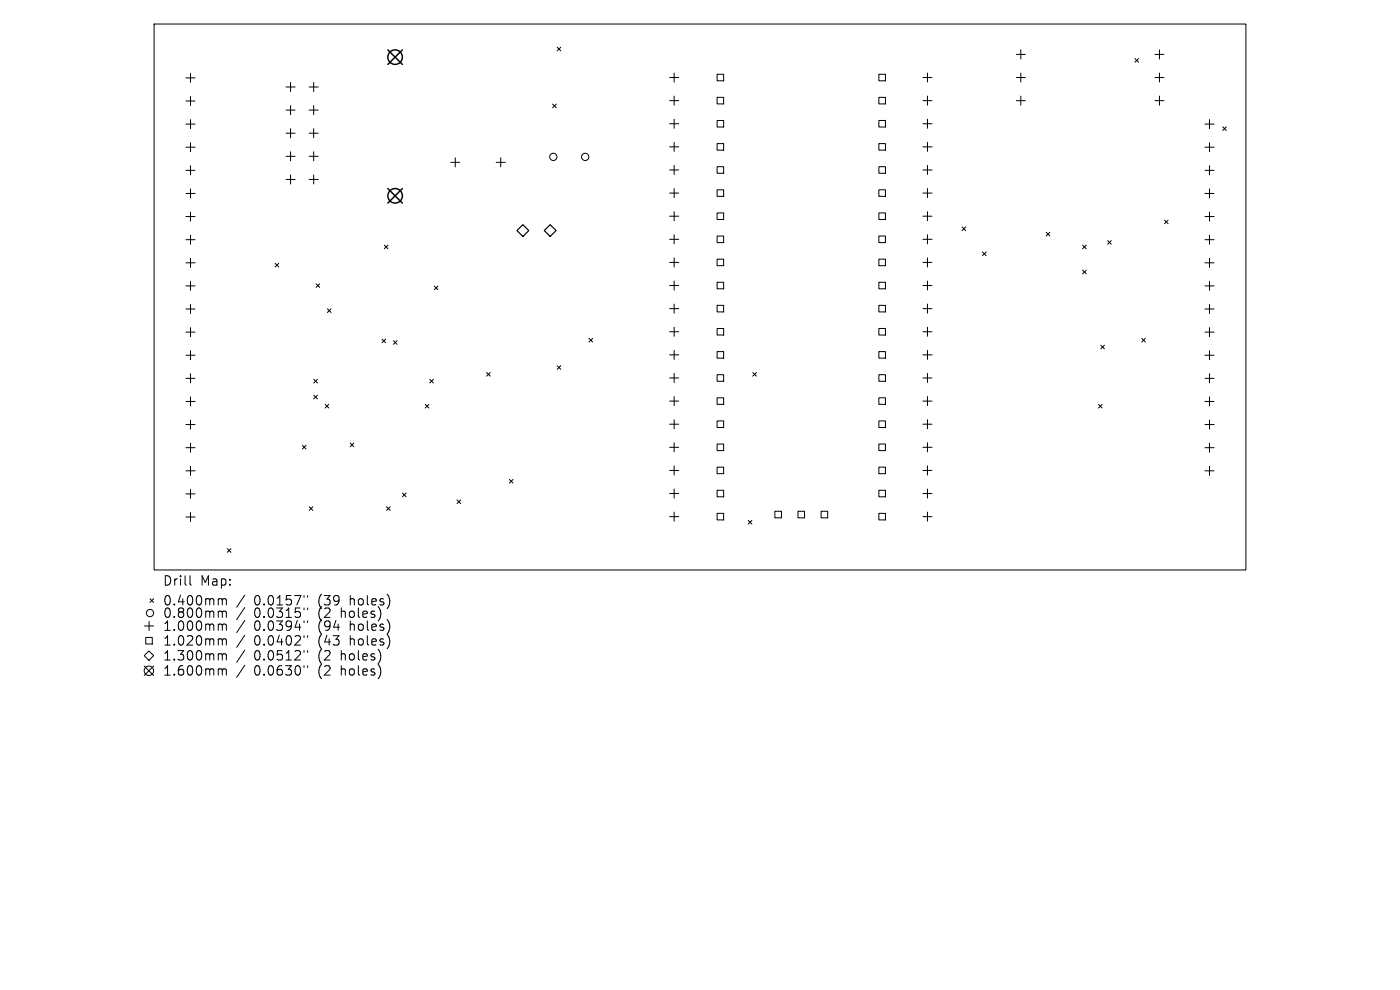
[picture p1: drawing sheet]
<svg xmlns="http://www.w3.org/2000/svg" width="297mm" height="210mm" viewBox="0 0 297 210" stroke-linecap="round" stroke-linejoin="round" font-family="sans-serif">
<defs><g id="words">
<g font-size="2.8">
<text x="34.6" y="124.5">Drill</text>
<text x="42.5" y="124.5">Map:</text>
<text x="34.6" y="128.7">0.400mm</text>
<text x="34.6" y="131.3">0.800mm</text>
<text x="53.8" y="128.7">0.0157&quot;</text>
<text x="53.8" y="131.3">0.0315&quot;</text>
<text x="67.5" y="128.7">(39</text>
<text x="67.5" y="131.3">(2</text>
<text x="72.3" y="131.3">holes)</text>
<text x="74.2" y="128.7">holes)</text>
<text x="34.6" y="134">1.000mm</text>
<text x="34.6" y="137.2">1.020mm</text>
<text x="53.8" y="134">0.0394&quot;</text>
<text x="53.8" y="137.2">0.0402&quot;</text>
<text x="67.5" y="134">(94</text>
<text x="67.5" y="137.2">(43</text>
<text x="74.2" y="134">holes)</text>
<text x="74.2" y="137.2">holes)</text>
<text x="34.6" y="140.3">1.300mm</text>
<text x="34.6" y="143.5">1.600mm</text>
<text x="53.8" y="140.3">0.0512&quot;</text>
<text x="53.8" y="143.5">0.0630&quot;</text>
<text x="67.5" y="140.3">(2</text>
<text x="67.5" y="143.5">(2</text>
<text x="72.3" y="140.3">holes)</text>
<text x="72.3" y="143.5">holes)</text>
</g>
</g></defs>
<g fill="none" stroke="#000" stroke-width=".21">
<path d="M32.7 5.1h231.6v115.8h-231.6zM39.4 16.5h2M40.4 15.6v1.9M60.7 18.5h1.9M61.6 17.5v1.9M65.6 18.5h1.9M66.5 17.5v1.9M118.2 10l.8 .8M119 10l-.8 .8M142.1 16.4h1.9M143 15.5v1.9M152.1 15.8h1.4v1.3h-1.4z"/>
<path d="M186.4 15.8h1.4v1.3h-1.4zM195.8 16.4h1.9M196.8 15.5v1.9M215.6 16.4h1.9M215.6 11.5h1.9M216.6 10.6v1.9M216.6 15.5v1.9M240.8 12.4l.7 .8M241.5 12.4l-.7 .8M245 16.4h1.9M245 11.5h1.9M246 10.6v1.9"/>
<path d="M246 15.5v1.9M39.4 21.4h2M39.4 26.3h2M39.4 31.2h2M39.4 36.1h2M40.4 20.5v1.9M40.4 25.4v1.9M40.4 30.3v1.9M40.4 35.2v1.9M60.7 23.4h1.9M60.7 28.3h1.9M60.7 33.2h1.9"/>
<path d="M60.7 38.1h1.9M61.6 22.4v1.9M61.6 27.3v1.9M61.6 32.2v1.9M61.6 37.1v1.9M65.6 23.4h1.9M65.6 28.3h1.9M65.6 33.2h1.9M65.6 38.1h1.9M66.5 22.4v1.9M66.5 27.3v1.9M66.5 32.2v1.9"/>
<path d="M66.5 37.1v1.9M95.6 34.4h1.9M96.6 33.5v1.9M105.3 34.4h1.9M106.2 33.5v1.9M117.2 22.1l.8 .8M118 22.1l-.8 .8M142.1 21.3h1.9M142.1 26.3h1.9M142.1 31.2h1.9M142.1 36.1h1.9M143 20.4v1.9"/>
<path d="M143 25.3v1.9M143 30.2v1.9M143 35.1v1.9M143 40v1.9M152.1 20.7h1.4v1.3h-1.4zM152.1 25.6h1.4v1.3h-1.4zM152.1 30.5h1.4v1.4h-1.4zM152.1 35.4h1.4v1.4h-1.4zM186.4 20.7h1.4v1.3h-1.4zM186.4 25.6h1.4v1.3h-1.4zM186.4 30.5h1.4v1.4h-1.4zM186.4 35.4h1.4v1.4h-1.4z"/>
<path d="M195.8 21.3h1.9M195.8 26.3h1.9M195.8 31.2h1.9M195.8 36.1h1.9M196.8 20.4v1.9M196.8 25.3v1.9M196.8 30.2v1.9M196.8 35.1v1.9M196.8 40v1.9M215.6 21.3h1.9M216.6 20.4v1.9M245 21.3h1.9"/>
<path d="M246 20.4v1.9M255.6 26.3h2M255.6 31.2h2M255.6 36.1h2M256.6 25.4v1.9M256.6 30.3v1.9M256.6 35.2v1.9M259.4 26.9l.8 .8M260.2 26.9l-.8 .8M39.4 41h2M39.4 45.9h2M39.4 50.8h2"/>
<path d="M39.4 55.7h2M40.4 40.1v1.9M40.4 45v1.9M40.4 49.9v1.9M40.4 54.8v1.9M40.4 59.7v1.9M58.4 55.9l.7 .7M59.1 55.9l-.7 .7M81.5 52l.8 .8M82.3 52l-.8 .8M142.1 41h1.9M142.1 45.9h1.9"/>
<path d="M142.1 50.8h1.9M142.1 55.7h1.9M143 44.9v1.9M143 49.8v1.9M143 54.7v1.9M143 59.6v1.9M152.1 40.3h1.4v1.4h-1.4zM152.1 45.2h1.4v1.4h-1.4zM152.1 50.1h1.4v1.4h-1.4zM152.1 55h1.4v1.4h-1.4zM152.1 59.9h1.4v1.4h-1.4zM186.4 40.3h1.4v1.4h-1.4z"/>
<path d="M186.4 45.2h1.4v1.4h-1.4zM186.4 50.1h1.4v1.4h-1.4zM186.4 55h1.4v1.4h-1.4zM186.4 59.9h1.4v1.4h-1.4zM195.8 41h1.9M195.8 45.9h1.9M195.8 50.8h1.9M195.8 55.7h1.9M196.8 44.9v1.9M196.8 49.8v1.9M196.8 54.7v1.9M196.8 59.6v1.9"/>
<path d="M204.1 48.1l.8 .8M204.9 48.1l-.8 .8M208.4 53.4l.8 .8M209.2 53.4l-.8 .8M221.9 49.3l.8 .8M222.7 49.3l-.8 .8M229.7 52l.7 .8M229.7 57.3l.7 .8M230.4 52l-.7 .8M230.4 57.3l-.7 .8M235 51l.7 .8M235.7 51l-.7 .8"/>
<path d="M247 46.7l.8 .8M247.8 46.7l-.8 .8M255.6 41h2M255.6 45.9h2M255.6 50.8h2M255.6 55.7h2M256.6 40.1v1.9M256.6 45v1.9M256.6 49.9v1.9M256.6 54.8v1.9M256.6 59.7v1.9M39.4 60.6h2"/>
<path d="M39.4 65.6h2M39.4 70.5h2M39.4 75.4h2M40.4 64.6v1.9M40.4 69.5v1.9M40.4 74.4v1.9M40.4 79.3v1.9M67 60.2l.8 .8M67.8 60.2l-.8 .8M69.5 65.5l.7 .8M70.2 65.5l-.7 .8M81 71.9l.8 .8"/>
<path d="M81.8 71.9l-.8 .8M83.5 72.3l.7 .7M84.2 72.3l-.7 .7M92.1 60.7l.8 .8M92.9 60.7l-.8 .8M103.2 79l.8 .8M104 79l-.8 .8M118.2 77.6l.8 .7M119 77.6l-.8 .7M125 71.8l.7 .8M125.7 71.8l-.7 .8M142.1 60.6h1.9"/>
<path d="M142.1 65.5h1.9M142.1 70.4h1.9M142.1 75.3h1.9M143 64.5v1.9M143 69.4v1.9M143 74.3v1.9M143 79.2v1.9M152.1 64.8h1.4v1.4h-1.4zM152.1 69.7h1.4v1.4h-1.4zM152.1 74.6h1.4v1.4h-1.4zM152.1 79.5h1.4v1.4h-1.4zM159.7 79l.8 .8"/>
<path d="M160.5 79l-.8 .8M186.4 64.8h1.4v1.4h-1.4zM186.4 69.7h1.4v1.4h-1.4zM186.4 74.6h1.4v1.4h-1.4zM186.4 79.5h1.4v1.4h-1.4zM195.8 60.6h1.9M195.8 65.5h1.9M195.8 70.4h1.9M195.8 75.3h1.9M196.8 64.5v1.9M196.8 69.4v1.9M196.8 74.3v1.9"/>
<path d="M196.8 79.2v1.9M233.5 73.2l.8 .8M234.3 73.2l-.8 .8M242.2 71.8l.8 .8M243 71.8l-.8 .8M255.6 60.6h2M255.6 65.6h2M255.6 70.5h2M255.6 75.4h2M256.6 64.6v1.9M256.6 69.5v1.9M256.6 74.4v1.9"/>
<path d="M256.6 79.3v1.9M39.4 80.3h2M39.4 85.2h2M39.4 90.1h2M39.4 95h2M39.4 99.9h2M40.4 84.2v1.9M40.4 89.1v1.9M40.4 94v1.9M40.4 98.9v1.9M64.2 94.5l.7 .7M64.9 94.5l-.7 .7"/>
<path d="M66.6 80.5l.7 .7M66.6 83.8l.7 .8M67.3 80.5l-.7 .7M67.3 83.8l-.7 .8M69 85.8l.7 .8M69.7 85.8l-.7 .8M74.3 94l.8 .8M75.1 94l-.8 .8M90.2 85.8l.8 .8M91 85.8l-.8 .8M91.2 80.5l.7 .7M91.9 80.5l-.7 .7"/>
<path d="M142.1 80.2h1.9M142.1 85.1h1.9M142.1 90h1.9M142.1 94.9h1.9M142.1 99.8h1.9M143 84.1v1.9M143 89v2M143 93.9v2M143 98.8v2M152.1 84.4h1.4v1.4h-1.4zM152.1 89.3h1.4v1.4h-1.4zM152.1 94.2h1.4v1.4h-1.4z"/>
<path d="M152.1 99.1h1.4v1.4h-1.4zM186.4 84.4h1.4v1.4h-1.4zM186.4 89.3h1.4v1.4h-1.4zM186.4 94.2h1.4v1.4h-1.4zM186.4 99.1h1.4v1.4h-1.4zM195.8 80.2h1.9M195.8 85.1h1.9M195.8 90h1.9M195.8 94.9h1.9M195.8 99.8h1.9M196.8 84.1v1.9M196.8 89v2"/>
<path d="M196.8 93.9v2M196.8 98.8v2M233 85.8l.8 .8M233.8 85.8l-.8 .8M255.6 80.3h2M255.6 85.2h2M255.6 90.1h2M255.6 95h2M255.6 99.9h2M256.6 84.2v1.9M256.6 89.1v1.9M256.6 94v1.9"/>
<path d="M256.6 98.9v1.9M39.4 104.8h2M39.4 109.7h2M40.4 103.8v1.9M40.4 108.7v1.9M48.2 116.4l.8 .8M49 116.4l-.8 .8M65.6 107.5l.8 .8M66.4 107.5l-.8 .8M82 107.5l.8 .8M82.8 107.5l-.8 .8M85.4 104.6l.8 .8"/>
<path d="M86.2 104.6l-.8 .8M97 106l.7 .8M97.7 106l-.7 .8M108.1 101.7l.7 .8M108.8 101.7l-.7 .8M142.1 104.7h1.9M142.1 109.6h1.9M143 103.7v2M143 108.6v2M152.1 104h1.4v1.4h-1.4zM152.1 108.9h1.4v1.4h-1.4zM158.7 110.4l.8 .8"/>
<path d="M159.5 110.4l-.8 .8M164.4 108.5h1.4v1.3h-1.4zM169.3 108.5h1.4v1.3h-1.4zM174.2 108.5h1.4v1.3h-1.4zM186.4 104h1.4v1.4h-1.4zM186.4 108.9h1.4v1.4h-1.4zM195.8 104.7h1.9M195.8 109.6h1.9M196.8 103.7v2M196.8 108.6v2M30.7 132.8h1.9M30.9 135.2h1.4v1.4h-1.4z"/>
<path d="M31.6 138.1l1 1-1 1-1-1zM31.6 131.8v2M31.8 127l.8 .8M32.6 127l-.8 .8M40.3 122.1v1.7l.3 .3M46.9 127l.3 .3M46.9 129.6l.3 .3M46.9 132.4l.3 .3M46.9 135.5l.3 .3M46.9 138.7l.3 .3M47.2 127.3v1M47.2 129.9v1.1"/>
<path d="M47.2 132.7v1M47.2 135.8v1M47.2 139v1M47.2 127.3l.3-.3 .4 .1 .1 1.2M47.2 129.9l.3-.3 .4 .1 .1 1.3M47.2 132.7l.3-.3 .4 .1 .1 1.2M47.2 135.8l.3-.3 .4 .1 .1 1.2M47.2 139l.3-.3 .4 .1 .1 1.2M51.9 126.2l-1.7 2.6M51.9 128.9l-1.7 2.5M51.9 131.6l-1.7 2.6M51.9 134.7l-1.7 2.6"/>
<path d="M51.9 137.9l-1.7 2.6M64.5 126.3v.4M64.5 129v.4M64.5 131.7v.4M64.5 134.8v.4M64.5 138v.4M65.3 126.3v.4M65.3 129v.4M65.3 131.7v.4M65.3 134.8v.4M65.3 138v.4M80.7 138.6v1.3"/>
<path d="M80.8 130l-.1 .9M82.6 126.9v1.3M82.6 132.3v1.3M82.6 135.4v1.3M30.6 141.3l2 2M32.6 141.3l-2 2M46.9 141.9l.3 .3M47.2 142.2v1M47.2 142.2l.3-.3 .4 .1 .1 1.2M51.9 141.1l-1.7 2.6M64.5 141.2v.4M65.3 141.2v.4"/>
<path d="M80.7 141.8v1.3"/>
<circle cx="117.4" cy="33.3" r=".77"/>
<circle cx="124.1" cy="33.3" r=".77"/>
<circle cx="31.8" cy="130" r=".77"/>
<circle cx="31.6" cy="142.3" r="1"/>
</g>
<path d="M109.7 48.9l1.2-1.2 1.3 1.2-1.3 1.3zM116.7 47.7l1.3 1.2-1.3 1.3-1.2-1.3z" fill="none" stroke="#000" stroke-width=".25"/>
<g fill="none" stroke="#000" stroke-width=".31">
<path d="M82.3 10.6l3.1 3.1M85.4 10.6l-3.1 3.1M82.3 40l3.1 3.1M85.4 40l-3.1 3.1"/>
<circle cx="83.8" cy="12.1" r="1.54"/>
<circle cx="83.8" cy="41.5" r="1.54"/>
</g>
<use href="#words"/>
</svg>
